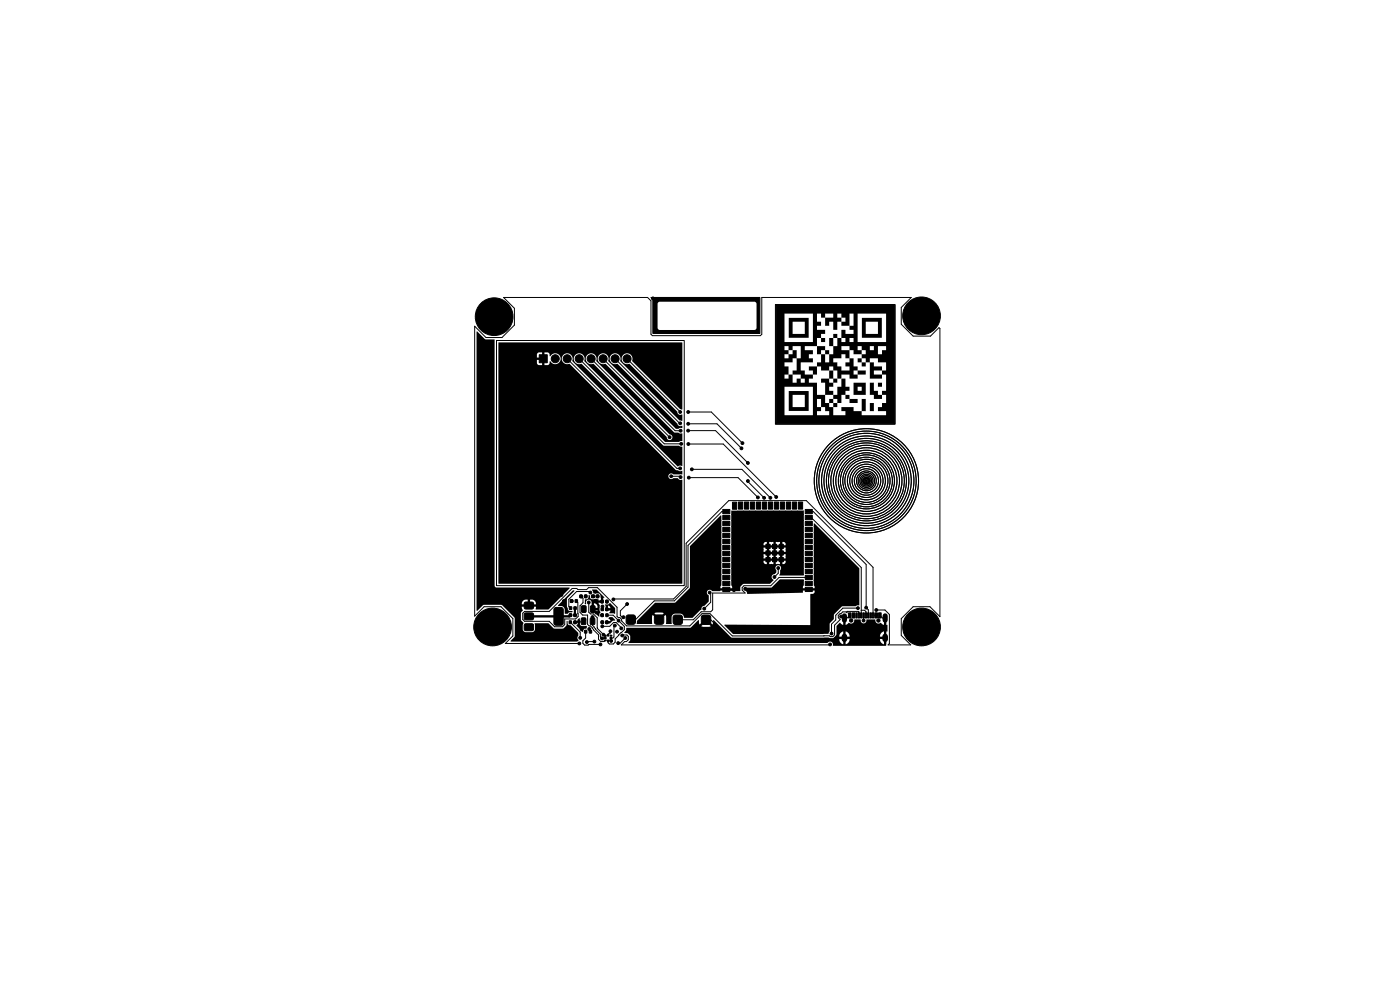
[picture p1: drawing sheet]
<svg xmlns="http://www.w3.org/2000/svg" width="297mm" height="210mm" viewBox="0 0 297 210" stroke-linecap="round" stroke-linejoin="round" font-family="sans-serif">
<g fill="none" stroke="#000" stroke-width=".21">
<path d="M105.3 72.2h39.9v52h-39.9zM120.3 76.1l23.3 23.3h.7M122.9 76.1l18 18.1h3.6M125.4 76.1l16.6 16.6M127.9 76.1l15.3 15.3h1.2M130.5 76.1l13.8 13.7M133 76.1l11.3 11.3M138.5 63.1h22.7v7.6h-22.7zM138.5 63.1v.2M164.5 64.6h25.4v25.4h-25.4zM164.6 64.6h25.2v25.3h-25.2zM164.7 64.8h25v25h-25z"/>
<path d="M165.4 65.5h24v24h-24zM142 92.7v.1M146 91.4h5.8l6.9 6.8M146 87.4h4.9l6.6 6.6M146 89.9h6.1l5.2 5.2M146 94.2h7.4l11.3 11.3M146.8 99.6h10.6l6 6M142.4 101h1.8l.2 .2M146.1 101.3h10.5l4.2 4.2M154.1 108.5h-1l-7.1 7.2v8.9l-2.9 2.9h-4.3l-4 3.9h-1M158.7 102l3.4 3.6M171.6 109.8h.5l10.6 10.6v10.1"/>
<path d="M171.6 108.5h.9l11.3 11.2v9.2l.4 .5v1.1M171.6 120h.1M171.6 118.6v.1M119.1 126.2l-.6 .1M121 132l2.1 2.1v1.2M121.2 127.5h.1M121.9 134.9h-7.4l-.6 .6M122 130.5h.1M122 129v1.5M122.3 127.5l.3 .3v3l-.5 .5h-2.3v1.2l-.5 .5h-1.6l-1.2-1.2h-5.2l-.4-.4v-1.3l.4-.4h5.2l4.9-4.9h1l.2 .3h1.8l.5-.4h1.8l4.2 4.1v2l.3 .2h.3l.4 .4v.3l1 1.1h13.4l2.6-2.6h1.7l4.8 4.7h20.5l.2 .2h.6l.4-.4v-2.1l1.1-1.2-.4-.4v-.5l.4-.3h.2l.4-.4h.7l.2 .2v-.3h2.5v.8M122.8 131.9v1l.6 .6M123.3 126.5l.4 .4v1l-.7 .6v1.4l.6 .6h1.1v2l.3 .3h.3l1.7 1.9v.9l.5 .5h.7l.2-.2"/>
<path d="M124.2 134v1.3l-.6 .6v.6l.4 .4h.8l.1-.2h2.5M124.9 127.8v2.1l.4 .3h.6l.8 .8v2.3l1.7 1.6-.4-.3M125.2 125.7l-.2-.2h-2.7l-1.6 1.6v1.5l.3 .4M125.7 130.9v1.7l1.7 1.9v.6l.3 .3h.7M125.8 129.2h.1M125.8 129.2l.7 .7M126.1 136.1l-1.6 .1M126.7 133.2h.1M126.8 126.5h.1M127.7 127.6h.1M127.8 132.9h1.6l.8-.8h.5l1.1 1.2M128.8 130.5h1.3l2.3 2.4v.7l-1.9 1.9v.7l-.4 .4h-.8l-.3-.2v-.4"/>
<path d="M129.5 133.9l-.1 .5h-.3l-.1 .4M129.6 135.9l.1 .1M130.1 127.2l12.8-.1 2.7-2.7v-9.2l9-9h16.5l14.1 14.1v10.2M130.4 132.7l-.2 .2v2.2l-.2 .3h-.4M131.6 130.6h.1M132 134.8l1-.1 .3 .3v.7l-.4 .4h-.4l-.7 .7 44.3-.1M132.2 131.1h.1M132.2 131v.1M132.3 130.9l-.1 .2M132.7 135.3l-1.1 1.1h-.5M133 128.1l-1.4 1.5v1l.6 .5M149.8 131.5h1l3.9 3.9 22.1 .1 2.3-2.4"/>
<path d="M150.6 125.7l.2 .2v1.9l-1.4 1.3M154.1 125l.2 .2h1.4M158.1 124.9l.1 .1h17.1l2.3 2.3M165.1 120.5v1.1l-.8 .8M171.6 122.5h-6.3l-1.8 1.8h-5.7l-.4 .3v.6l.7 .6h-6.9v3.6l-.4 .4h-2l-1.7 1.7h-3.3M171.6 121.2h.1M179.1 133.3h8.7M180.3 130.5l-.6 .6h-1l-.3-.3M181.1 130.6h.1M181.1 130.5v.1M182 129h-3.2l-1.5 1.5v1l-.9 .9v2M182.7 129.5h.7l.3 .2v.8"/>
<path d="M183.2 130.5v1.1M183.2 131.6h.1M185.9 129.4h1.8l1 .9v6.2l-.3 .3h4.8l-2-2v-3.6l2.5-2.5h3.6l2.1 2.1v-61.1l-.2-.2-1.8 1.8h-3.7l-2.5-2.5v-3.6l2.1-2.1h-31.7v7.8l-.3 .3h-22.9l-.3-.3v-7.1l-.7-.7h-30.6l2.3 2.3v3.6l-2.6 2.6h-3.4l-2.4-2.4v61.5l2-2h3.6l2.5 2.5v3.7l-1.6 1.6h15.7M186.7 130.5l.5 .6h.6v4.2h-8.7v-4.2"/>
<circle cx="183.8" cy="102" r="9.5"/>
<circle cx="183.8" cy="102" r="10.1"/>
<circle cx="183.8" cy="102" r="10.6"/>
<circle cx="183.8" cy="102" r="6"/>
<circle cx="183.8" cy="102" r="9"/>
<circle cx="183.8" cy="102" r="5.5"/>
<circle cx="183.8" cy="102" r="11.1"/>
<circle cx="183.8" cy="102" r="8"/>
<circle cx="183.8" cy="102" r="8.5"/>
<circle cx="183.8" cy="102" r="5"/>
<circle cx="183.8" cy="102" r="4.6"/>
<circle cx="183.8" cy="102" r="4"/>
<circle cx="183.8" cy="102" r="2.56"/>
<circle cx="183.8" cy="102" r="3"/>
<circle cx="183.8" cy="102" r="7"/>
<circle cx="183.8" cy="102" r="6.5"/>
<circle cx="183.8" cy="102" r="2.1"/>
<circle cx="183.8" cy="102" r="3.5"/>
<circle cx="183.8" cy="102" r="1.75"/>
<circle cx="183.8" cy="102" r=".7"/>
<circle cx="183.8" cy="102" r="1.4"/>
<circle cx="183.8" cy="102" r="1.1"/>
<circle cx="183.8" cy="102" r="7.5"/>
<circle cx="183.8" cy="102" r=".5"/>
<circle cx="183.8" cy="102" r=".2"/>
<circle cx="183.8" cy="102" r=".85"/>
<circle cx="183.8" cy="102" r=".11"/>
<circle cx="183.8" cy="102" r=".57"/>
<circle cx="183.8" cy="102" r=".36"/>
</g>
<g fill="#000">
<path d="M101.1 70.3h.2l1.6 1.7 2 .1 .1 52.3 .3 .2h15.5v.2l-4.4 4.5h-2.7v-.6h-3l.2 .8-.4 .5v1.6l.6 .6-.2 .4v.9l.1 .3 .5 .3h1.4l.3-.1 .3-.5v-1.3h2.8l1.3 1.2 1.9-.1 .7-.7 .1-.9 .1 .1v.4a.54 .54 0 0 0 .7 .4l1.6 1.6-.1 .7a.76 .76 0 0 0 .1 1l-.3 .2h-14l-.1-.2 .9-.9v-3.8l-2.7-2.8-3.9-.1-1.3 1.3-.2-.1v-1.5h9.6v.2h1.3v-1h.4v1h1.3a.95 .95 0 0 0-1.3-1h-.4a.97 .97 0 0 0-1.3 .8h-9.6zM105.7 72.7l39-.1v14.3l-.4-.1-10.2-10.2a1.19 1.19 0 0 0-.9-1.7 1.19 1.19 0 0 0-1.3 1.4 1.19 1.19 0 0 0 1.7 .9l10.1 10.2a.67 .67 0 0 0 1 .5v1.4l-.5-.1-12.6-12.6a1.19 1.19 0 0 0-.9-1.7 1.19 1.19 0 0 0-1.4 1.4 1.19 1.19 0 0 0 1.7 .9l12.7 12.7a.7 .7 0 0 0 1 .4v.5l-1.3 .1-14.4-14.3a1.19 1.19 0 0 0-.9-1.7 1.19 1.19 0 0 0-1.3 1.4 1.19 1.19 0 0 0 1.7 .9l14.5 14.5 1.7 .3v1.5l-.7 .2h-2.9l-17.1-17.1v-.6h.3a1.23 1.23 0 0 0 1.6 1.2l15.5 15.5a.61 .61 0 0 0 .7 .6 .61 .61 0 0 0 .6-.6 .61 .61 0 0 0-.7-.6l-15.5-15.5a1.16 1.16 0 0 0-.8-1.6 1.16 1.16 0 0 0-1.4 1h-.3v-.2a1.17 1.17 0 0 0-1.5-.8 1.17 1.17 0 0 0-.7 1.6 1.17 1.17 0 0 0 1.6 .6l17.3 17.3 3.3 .1 .7 .2v4h-.5l-.5 .1-22.3-22.3a1.17 1.17 0 0 0-1-1.6 1.17 1.17 0 0 0-1.2 1.4 1.17 1.17 0 0 0 1.7 .8l22.4 22.5 .9 .3 .6-.1-.1 .8-1.9-.1a.61 .61 0 0 0-.9 0 .61 .61 0 0 0 .1 .9 .61 .61 0 0 0 .9-.1h.9a.75 .75 0 0 0 .9 .4v22h-38.9l-.1-46.8h8.2l.3 .4 .8 .1v-1h.5v1h.6l.4-.3 .2-.6a1.19 1.19 0 0 0 1.8 .5 1.19 1.19 0 0 0 0-1.9 1.19 1.19 0 0 0-1.8 .4l-.1-.1a.57 .57 0 0 0-.5-.7h-.6v.9h-.5v-.9l-1 .1-.1 1h.9v.5h-.9v.6h-8.2zM138 63.1l23.2-.1v7.7l-22.7 .1v-6.4h1v5.2l.4 .4h20.3l.3-.4v-5.2l-.4-.4h-20.2l-.4 .4h-1v-.7zM167.3 67.4h4.3v4.3h-4.3v-.9h3.4v-2.6h-2.6v2.6h-.8zM171.6 77.7h1.7v1.8h-.8v-.9h-.9zM174.2 71.7h.8v.9h-.8zM173.3 73.4h1.7v.9h-.8v.8h-.9zM175 74.3h.9v.8h-.9zM175.9 78.6h.9v1.7h-.9v.9h.9v-.9h.8v.9h-.8v.8h-.9v.9h.9v.9h.8v-1.8h.9v-1.7h.9v1.7h.8v.9h-.8v.9h-.9v1.7h-.9v.9h-.8v-.9h.8v-.9h-.8v.9h-.9v-.9h.9v-.8h-1.8v-2.6h-.8v-.9h1.7zM175.9 71.7h.9v-.9h.8v.9h-.8v1.7h-.9zM181.9 76h.9v.9h-.9zM182.8 76.9h.9v.8h-.9z"/>
<path d="M181.9 78.6h1.8v.9h-1.8zM184.5 76.9h.9v.8h1.7v.9h-1.7v.9h1.7v.8h-2.6zM182.8 67.4h4.3v4.3h-4.3v-.9h3.5v-2.6h-2.6v2.6h-.9zM164.7 64.8h25v25h-25v-1.7h7.8v-.5h.8v.5h2.6v-.9h-.9v-.8h-.8v.8h-.9v.4h-.8v-1.2h1.7v-1.8h-.9v1.8h-.8v-4.4h-6.1v6.1h-1.7v-6.9h6v-.9h-.8v.9h-.9v-.9h.9v-.8h-1.8v1.7h-3.4v-6.9h2.6v.8h-.9v.9h.9v-.9h.8v-.8h.9v1.7h-.9v.9h-1.7v.8h.9v1.8h-.9v.8h.9v-.8h.8v-.9h.9v-.9h.9v.9h.8v.9h1.8v.8h-.9v.9h1.7v2.6h1.7v1.7h.9v.9h.9v1.7h2.6v-.9h-.9v-.8h2.6v.8h1.7v.9h5.2v-.9h-1.7v-.8h.8v-.9h.9v-1.7h-.9v-.9h.9v-3.4h-.9v-.9h.9v-1.7h-1.7v-.9h-1.8v.9h-.8v-.9h-.9v-.9h4.3v-.8h.9v-.9h-1.7v1.7h-2.6v-.8h1.7v-.9h-.9v.9h-1.7v.8h-1.7v-.8h1.7v-.9h-.9v.9h-1.7v1.7h-.8v-.9h-.9v.9h-1.7v.9h.8v.8h.9v.9h1.7v-.9h-.8v-.8h.8v-.9h.9v1.7h.8v.9h-.8v.9h.8v.8h-1.7v-.8h-1.7v.8h-.9v-1.7h-.8v-.9h-.9v.9h-1.7v-.9h-.9v-.8h.9v-1.8h.8v1.8h.9v-1.8h.9v-.8h3.4v-.9h-1.7v.9h-1.7v-.9h.8v-.8h10.4v-6.1h-6.1v6.1h-.8v-.9h-.9v.9h-.8v-.9h-.9v.9h-.9v-.9h.9v-1.7h.9v.8h1.7v-.8h-.9v-.9h.9v-2.6h-.9v2.6h-1.7v-.9h.9v-.8h-.9v.8h-.9v1.8h-.8v-1.8h-.9v.9h-.9v-1.7h3.5v-.9h-.9v.9h-.8v-.9h-1.8v.9h-.8v-.9h-.9v1.7h.9v.9h-.9v.9h1.7v.8h-.8v.9h-.9v1.7h-2.6v.9h1.8v.8h-.9v.9h.9v.9h-2.6v.8h-.9v-1.7h.9v-2.6h-1.8v.9h-.8v-.9h-.9v.9h-1.7v-1.7h7.8v-6.1h-6.1v6.1h-1.7zM167.3 82.9h4.3v4.3h-4.3v-.8h3.4v-2.6h-2.6v2.6h-.8zM179.4 83.8h.8v.8h-.8zM180.2 84.6h1.7v.9h-1.7zM182.8 84.6h.9v2.6h-.9zM181.1 81.2h2.6v2.6h-2.6v-.9h1.7v-.9h-.9v.9h-.8zM184.5 85.5h.9v1.7h-.9zM184.5 81.2h.9v1.7h.9v.9h.8v.8h-1.7v-.8h-.9zM186.3 81.2h.8v.8h-.8z"/>
<path d="M152.9 109.4h.1l.1 1v12.7l-.3 1.7h2.5l-.2-1.7v-3.9h6.9l.2 .4 .5 .1v-.7h.5v.7h.9v-.7h.5v.7h.9v-.7h.5v.7a.56 .56 0 0 0 .7-.7h-4.7v.2h-6.9v-1.4h6.9v.7h.7v-.9h.5v.9h.9v-.9h.5v.9h.9v-.9h.5v.9h.7v-.9h-4.7v.2h-6.9v-1.4h6.9v.7h.7v-.9h.5v.9h.9v-.9h.5v.9h.9v-.9h.5v.9h.7v-.9h-4.7v.2h-6.9v-.9l6.9-.1v.3h.7v-.7h.5v.7h.9v-.7h.5v.7h.9v-.7h.5v.7h.7a.56 .56 0 0 0-.7-.7h-3.6l-.4 .4h-6.9v-7.1h15.4v13.7l-5.1 .1 .1-1.2a.61 .61 0 0 0 0-.8 .61 .61 0 0 0-.9 0 .61 .61 0 0 0 .1 .9v.5l-.4 .3a.65 .65 0 0 0-.6 .6 .65 .65 0 0 0 .4 .7l-.8 .7-5.6 .1-.6 .6-.1 .9h-1.6l-.1-.1-4.2 .1a.63 .63 0 0 0-1.1 0 .63 .63 0 0 0 .4 .9l-.1 1.3-.8 .9a.97 .97 0 0 0-.8 .9l-1.8 1.7h-1.7l-.1-.2a.8 .8 0 0 0-.8-.7h-1.2l-.4 .3-.2 .3-.1 1.6-1.1-.1v-1.4l-.1-.5-1.2 1.2-.2-.2-.2 .1-1.1-1.1-.2 .5v1.5l-3.2-.1v-.6l1.6-1.6h2.1l1 1 1-1-.4-.2-3.7 .2 2.3-2.2 4.2-.1 3.1-3 .1-9zM157.9 124.8l.1-.1h5.6l1.9-1.8h4.9l.2 .2-.1 1-.2 .7h2.5l-.2-1.7 .1-12.1 9.6 9.6v7.8l-.8 .2-2.9 .1-1.7 1.7v1l-.9 .8v1.7l-.3 .6h-20.2l-1.8-1.8v-.2l18.2 .1v-6.5l.8-.3 .1-.5h-2.5v.4l-11.7 .3-.2-.4-.5-.6zM121.5 125.3l.4 .1-1.6 1.6v1.7l.2 .3a.46 .46 0 0 0 .3 .6h.6l.1 .2-.8 .1-.3 .3h-.5l-.1-.9a.79 .79 0 0 0-.8-.8h-.5l-.1-.1zM121.8 129l.4 .1v1.4l-.5-.1zM122.8 131.2h.2v1.1l.2 .3 .3 .2 .9-.1a.35 .35 0 0 1 .1 .4 .35 .35 0 0 1-.2 .3 .6 .6 0 0 0-.7 .7l-1.3-1.4 .3-.4-.1-.8zM125.5 130.7l.2-.1 .2 .3v.9l-.4-.1zM125.6 125.1h1l1.6 1.6-.2 .1v.7l-.3 .1v.2l-.7 .1a1.06 1.06 0 0 1 .2 1.1v.5a.43 .43 0 0 1 0 .8l-.1 .5-.6-.5 .2-.8h-.7v.3h-.5v-1.8h.5v1h.7a.78 .78 0 0 0-.7-1h-.5a.64 .64 0 0 0-.7-.8 .64 .64 0 0 0-.5 1l-.3-.1 .1-.9 .4-.1a.78 .78 0 0 0 .4-.9l.3 .1v.5l.2 .3 .9-.1 .6 .1 .1 .3h.5v-.6l-.3-.8-1.3-.1zM127.4 135l.7 .3v.1l-.6 .2-.1-.2zM128.3 128.2h.7l.4-.3 1.1 1.1v1.2l-1.2-.1 .2-.6h-.7l-.3-.5h1v-.2l-.5-.4v.6h-.5zM129.1 131.1l.2-.2h.6l.6 .7-.5 .1-.6 .5h-.6v-.4h.7zM132.9 133.2h13.5l.4-.4 3.7 .2 .3-.2-1-1-1 1h-2l1.4-1.3 .2 1 2-1.9 .3 .3-.6 .6 1 1 .3-1 3.9 3.8h20.4l.4 .2h.6l.7-.6 1.4 .2v.5h-.8v.1a1.1 1.1 0 0 0 .9 1v-.9l.2 .1 .3-.1v.9a1.1 1.1 0 0 0 .8-1.1h-.8v-.5h.8v-.2a1.1 1.1 0 0 0-.8-1v.9l-.2-.1-.3 .1v-.9a1.1 1.1 0 0 0-.9 1h-.6l.1-2.1 .7-.7 .7 .5v-.9l.2 .1 .3-.1v.9l.7-.5a.77 .77 0 0 0 .8 0 .77 .77 0 0 0 .4-.7h1.3a.64 .64 0 0 0 .6 .8 .64 .64 0 0 0 .6-.8l1.9 .1a.74 .74 0 0 0 .4 .7 .74 .74 0 0 0 .8-.1l.6 .5v-.9l.2 .1 .3-.1v.9h.3v1.3h-.3v.9l-.2-.1-.3 .1v-.9a1.1 1.1 0 0 0-.8 1.2h.8v.5h-.8v.1a1.1 1.1 0 0 0 .8 1v-.9l.2 .1 .3-.1-.1 1.2h-11.2a.67 .67 0 0 0-.3-.8 .67 .67 0 0 0-.9 .2h-42.1l-.1-.1 .4-.5v-1l-.5-.5-.8-.1 .4-.5z"/>
</g>
<g fill="#000" stroke="#000" stroke-width=".21">
<path d="M114.4 75.3h1.7v1.7h-1.7zM153.3 108.1h1.5v.9h-1.5zM153.3 109.3h1.5v.9h-1.5zM153.3 110.6h1.5v.9h-1.5zM153.3 111.9h1.5v.9h-1.5zM153.3 113.2h1.5v.9h-1.5zM153.3 114.4h1.5v.9h-1.5zM153.3 115.7h1.5v.9h-1.5zM153.3 117h1.5v.9h-1.5zM153.3 118.2h1.5v.9h-1.5zM155.4 106.5h.9v1.5h-.9zM156.7 106.5h.9v1.5h-.9z"/>
<path d="M157.9 106.5h.9v1.5h-.9zM159.2 106.5h.9v1.5h-.9zM160.5 106.5h.9v1.5h-.9zM161.7 106.5h.9v1.5h-.9zM162.5 118.3h.9v.9h-.9zM162.5 116.9h.9v.9h-.9zM162.5 115.5h.9v.9h-.9zM163 106.5h.9v1.5h-.9zM163.9 118.3h.9v.9h-.9zM163.9 116.9h.9v.9h-.9zM163.9 115.5h.9v.9h-.9zM164.3 106.5h.9v1.5h-.9z"/>
<path d="M165.3 118.3h.9v.9h-.9zM165.3 116.9h.9v.9h-.9zM165.3 115.5h.9v.9h-.9zM165.5 106.5h.9v1.5h-.9zM166.8 106.5h.9v1.5h-.9zM168.1 106.5h.9v1.5h-.9zM169.4 106.5h.9v1.5h-.9zM170.8 119.5h1.5v.9h-1.5zM170.8 118.2h1.5v.9h-1.5zM170.8 117h1.5v.9h-1.5zM170.8 115.7h1.5v.9h-1.5zM170.8 114.4h1.5v.9h-1.5z"/>
<path d="M170.8 113.2h1.5v.9h-1.5zM170.8 111.9h1.5v.9h-1.5zM170.8 110.6h1.5v.9h-1.5zM170.8 109.3h1.5v.9h-1.5zM170.8 108.1h1.5v.9h-1.5zM111.4 127.8h1.6l.2 .3-.1 .9-.3 .2-1.4-.1-.2-.3v-.8zM111.4 130.1h1.6l.2 .3-.1 .9-.3 .2-1.4-.1-.2-.3v-.8zM111.4 132.4h1.6l.2 .3-.1 .9-.3 .2-1.4-.1-.2-.3v-.8zM117.6 129l.3-.1h1.1l.4 .2 .1 3.1-.3 .4h-1.3l-.3-.2-.1-3zM120.8 131.7h.4v.6h-.4zM120.8 130.2h.5v.6h-.5zM120.8 128.7h.5v.6h-.5z"/>
<path d="M121 127.2h.5v.6h-.5zM121.7 130.2h.5v.6h-.5zM121.8 128.7h.4v.6h-.4zM121.8 131.7h.4v.6h-.4zM122 127.2h.5v.6h-.5zM123 126.2h.5v.6h-.5zM123.4 131.1h.6l.3 .1v1.1l-.2 .2h-.6l-.2-.1zM123.4 128.5h.7l.2 .1v1.1l-.1 .2h-.6l-.2-.1zM124 133.7h.5v.6h-.5zM124 126.2h.5v.6h-.5zM125 133.7h.5v.6h-.5zM125.3 131.1h.6l.3 .1v1.1l-.2 .2h-.5l-.3-.1z"/>
<path d="M125.3 128.5h.7l.2 .1v1.1l-.1 .2h-.6l-.2-.1zM125.5 126.2h.5v.6h-.5zM126.5 126.2h.5v.6h-.5zM127.5 127.3h.5v.6h-.5zM127.5 131.7h.5v.6h-.5zM127.5 129h.5v.5h-.5zM127.5 130.2h.5v.6h-.5zM128.2 134.7h.4v.3h-.4zM128.2 135.2h.4v.3h-.4zM128.2 135.7h.4v.3h-.4zM128.5 131.7h.5v.6h-.5zM128.5 129h.5v.5h-.5z"/>
<path d="M128.5 127.3h.5v.6h-.5zM128.5 130.2h.5v.6h-.5zM128.9 135.8h.2v.4h-.2zM128.9 134.6h.2v.4h-.2zM129.4 135.7h.4v.3h-.4zM129.4 135.2h.4v.3h-.4zM129.4 134.7h.4v.3h-.4zM133 130.6l.3-.2 1.1 .1 .3 .1 .1 .3v1.1l-.1 .3-.4 .1h-1.1l-.2-.1-.2-.4v-1.1zM139 130.6l.3-.2 1.1 .1 .3 .1 .1 .3v1.1l-.1 .3-.4 .1h-1.1l-.2-.1-.2-.4v-1.1zM142.9 130.6l.4-.1h1.1l.2 .1 .2 .4v1.1l-.2 .2-.3 .2h-1.1l-.3-.2-.1-.3v-1.1zM148.9 130.6l.4-.1h1.1l.2 .1 .2 .4v1.1l-.2 .2-.3 .2h-1.1l-.3-.2-.1-.3v-1.1zM153.3 119.5h1.5v.9h-1.5z"/>
<path d="M153.3 120.8h1.5v.9h-1.5zM153.3 122h1.5v.9h-1.5zM153.3 123.3h1.5v.9h-1.5zM153.3 124.6h1.5v.9h-1.5zM170.8 124.6h1.5v.9h-1.5zM170.8 123.3h1.5v.9h-1.5zM170.8 122h1.5v.9h-1.5zM170.8 120.8h1.5v.9h-1.5zM180 130h.5v1.1h-.5zM180.8 130h.5v1.1h-.5zM181.6 130h.3v1.1h-.3zM182.1 130h.3v1.1h-.3z"/>
<path d="M182.6 130h.3v1.1h-.3zM183.1 130h.3v1.1h-.3zM183.6 130h.3v1.1h-.3zM184.1 130h.3v1.1h-.3zM184.6 130h.3v1.1h-.3zM185.1 130h.3v1.1h-.3zM185.6 130h.5v1.1h-.5zM186.4 130h.5v1.1h-.5z"/>
<circle cx="104.8" cy="67.2" r="4"/>
<circle cx="117.8" cy="76.1" r=".85"/>
<circle cx="120.3" cy="76.1" r=".85"/>
<circle cx="122.9" cy="76.1" r=".85"/>
<circle cx="125.4" cy="76.1" r=".85"/>
<circle cx="128" cy="76.1" r=".85"/>
<circle cx="130.5" cy="76.1" r=".85"/>
<circle cx="133" cy="76.1" r=".85"/>
<circle cx="138.5" cy="63.3" r=".3"/>
<circle cx="195.5" cy="67" r="4"/>
<circle cx="142.1" cy="92.8" r=".3"/>
<circle cx="144.3" cy="99.4" r=".3"/>
<circle cx="144.3" cy="89.8" r=".3"/>
<circle cx="144.3" cy="87.4" r=".3"/>
<circle cx="144.4" cy="91.4" r=".3"/>
<circle cx="144.5" cy="94.1" r=".3"/>
<circle cx="146" cy="91.4" r=".3"/>
<circle cx="146" cy="89.9" r=".3"/>
<circle cx="146" cy="87.4" r=".3"/>
<circle cx="146" cy="94.2" r=".3"/>
<circle cx="146.8" cy="99.6" r=".3"/>
<circle cx="157.3" cy="95.1" r=".3"/>
<circle cx="157.5" cy="94" r=".3"/>
<circle cx="158.7" cy="98.2" r=".3"/>
<circle cx="142.4" cy="101" r=".3"/>
<circle cx="144.4" cy="101.2" r=".3"/>
<circle cx="146.1" cy="101.3" r=".3"/>
<circle cx="158.7" cy="102" r=".3"/>
<circle cx="160.8" cy="105.5" r=".3"/>
<circle cx="160.9" cy="107.2" r=".3"/>
<circle cx="162.1" cy="105.6" r=".3"/>
<circle cx="162.1" cy="106.9" r=".3"/>
<circle cx="163.4" cy="105.6" r=".3"/>
<circle cx="163.5" cy="107.2" r=".3"/>
<circle cx="164.7" cy="105.4" r=".3"/>
<circle cx="164.7" cy="107.2" r=".3"/>
<circle cx="166" cy="107.2" r=".3"/>
<circle cx="167.3" cy="107.2" r=".3"/>
<circle cx="171.6" cy="118.6" r=".3"/>
<circle cx="104.5" cy="133" r="4"/>
<circle cx="112.2" cy="133.1" r=".3"/>
<circle cx="112.2" cy="130.8" r=".3"/>
<circle cx="113.9" cy="135.5" r=".3"/>
<circle cx="115.1" cy="126" r=".3"/>
<circle cx="118.5" cy="126.3" r=".3"/>
<circle cx="119.1" cy="126.2" r=".3"/>
<circle cx="119.6" cy="127.5" r=".3"/>
<circle cx="121" cy="130.5" r=".3"/>
<circle cx="121.3" cy="127.5" r=".3"/>
<circle cx="121.9" cy="134.9" r=".3"/>
<circle cx="122" cy="132" r=".3"/>
<circle cx="122" cy="130.5" r=".3"/>
<circle cx="122.8" cy="131.9" r=".3"/>
<circle cx="122.9" cy="136.5" r=".3"/>
<circle cx="123.1" cy="135.3" r=".3"/>
<circle cx="123.3" cy="126.5" r=".3"/>
<circle cx="123.4" cy="133.5" r=".3"/>
<circle cx="123.8" cy="129.2" r=".3"/>
<circle cx="123.9" cy="131.5" r=".3"/>
<circle cx="124.3" cy="126.5" r=".3"/>
<circle cx="124.5" cy="136.2" r=".3"/>
<circle cx="124.9" cy="127.8" r=".3"/>
<circle cx="125" cy="133.4" r=".3"/>
<circle cx="125.2" cy="125.7" r=".3"/>
<circle cx="125.7" cy="130.9" r=".3"/>
<circle cx="125.8" cy="129.2" r=".3"/>
<circle cx="125.9" cy="126.5" r=".3"/>
<circle cx="126.1" cy="136.1" r=".3"/>
<circle cx="126.5" cy="127.5" r=".3"/>
<circle cx="126.5" cy="129.9" r=".3"/>
<circle cx="126.8" cy="126.5" r=".3"/>
<circle cx="127.4" cy="136.7" r=".3"/>
<circle cx="127.7" cy="127.6" r=".3"/>
<circle cx="127.7" cy="135.4" r=".3"/>
<circle cx="127.7" cy="130.5" r=".3"/>
<circle cx="127.8" cy="132.9" r=".3"/>
<circle cx="127.8" cy="132" r=".3"/>
<circle cx="127.8" cy="128.6" r=".3"/>
<circle cx="128" cy="134.6" r=".3"/>
<circle cx="128.7" cy="129.2" r=".3"/>
<circle cx="128.7" cy="132" r=".3"/>
<circle cx="128.8" cy="127.6" r=".3"/>
<circle cx="129.5" cy="133.9" r=".3"/>
<circle cx="129.7" cy="136" r=".3"/>
<circle cx="130.1" cy="127.1" r=".3"/>
<circle cx="130.4" cy="132.7" r=".3"/>
<circle cx="130.9" cy="134" r=".3"/>
<circle cx="131.1" cy="136.4" r=".3"/>
<circle cx="131.2" cy="131.7" r=".3"/>
<circle cx="131.8" cy="133.3" r=".3"/>
<circle cx="132" cy="134.8" r=".3"/>
<circle cx="132.3" cy="130.9" r=".3"/>
<circle cx="132.7" cy="135.3" r=".3"/>
<circle cx="133" cy="128.1" r=".3"/>
<circle cx="133.8" cy="131.4" r=".3"/>
<circle cx="143.8" cy="131.5" r=".3"/>
<circle cx="149.4" cy="129.1" r=".3"/>
<circle cx="150.6" cy="125.7" r=".3"/>
<circle cx="155.7" cy="125.2" r=".3"/>
<circle cx="158.1" cy="124.9" r=".3"/>
<circle cx="164.3" cy="122.4" r=".3"/>
<circle cx="165.1" cy="120.5" r=".3"/>
<circle cx="171.6" cy="123.8" r=".3"/>
<circle cx="171.6" cy="121.2" r=".3"/>
<circle cx="171.6" cy="120" r=".3"/>
<circle cx="176.1" cy="136.7" r=".3"/>
<circle cx="176.4" cy="134.4" r=".3"/>
<circle cx="177.6" cy="127.3" r=".3"/>
<circle cx="178.4" cy="130.8" r=".3"/>
<circle cx="180.6" cy="131.6" r=".35"/>
<circle cx="181.1" cy="130.6" r=".3"/>
<circle cx="182" cy="129" r=".3"/>
<circle cx="183.2" cy="131.6" r=".3"/>
<circle cx="183.7" cy="128.9" r=".3"/>
<circle cx="185.9" cy="130.5" r=".3"/>
<circle cx="185.9" cy="129.4" r=".3"/>
<circle cx="186.3" cy="131.6" r=".35"/>
<circle cx="195.5" cy="133" r="4"/>
</g>
<path d="M179.1 130.6v.9M187.8 130.6v.9" fill="none" stroke="#000" stroke-width="1.1"/>
<path d="M179.1 135v.6M187.8 135v.6" fill="none" stroke="#000" stroke-width="1.2"/>
<path d="M115.1 126h3.1l.3 .3M121 130.5l-.2 .3h-8.6M185.9 130.5h.1" fill="none" stroke="#000" stroke-width=".5"/>
</svg>
